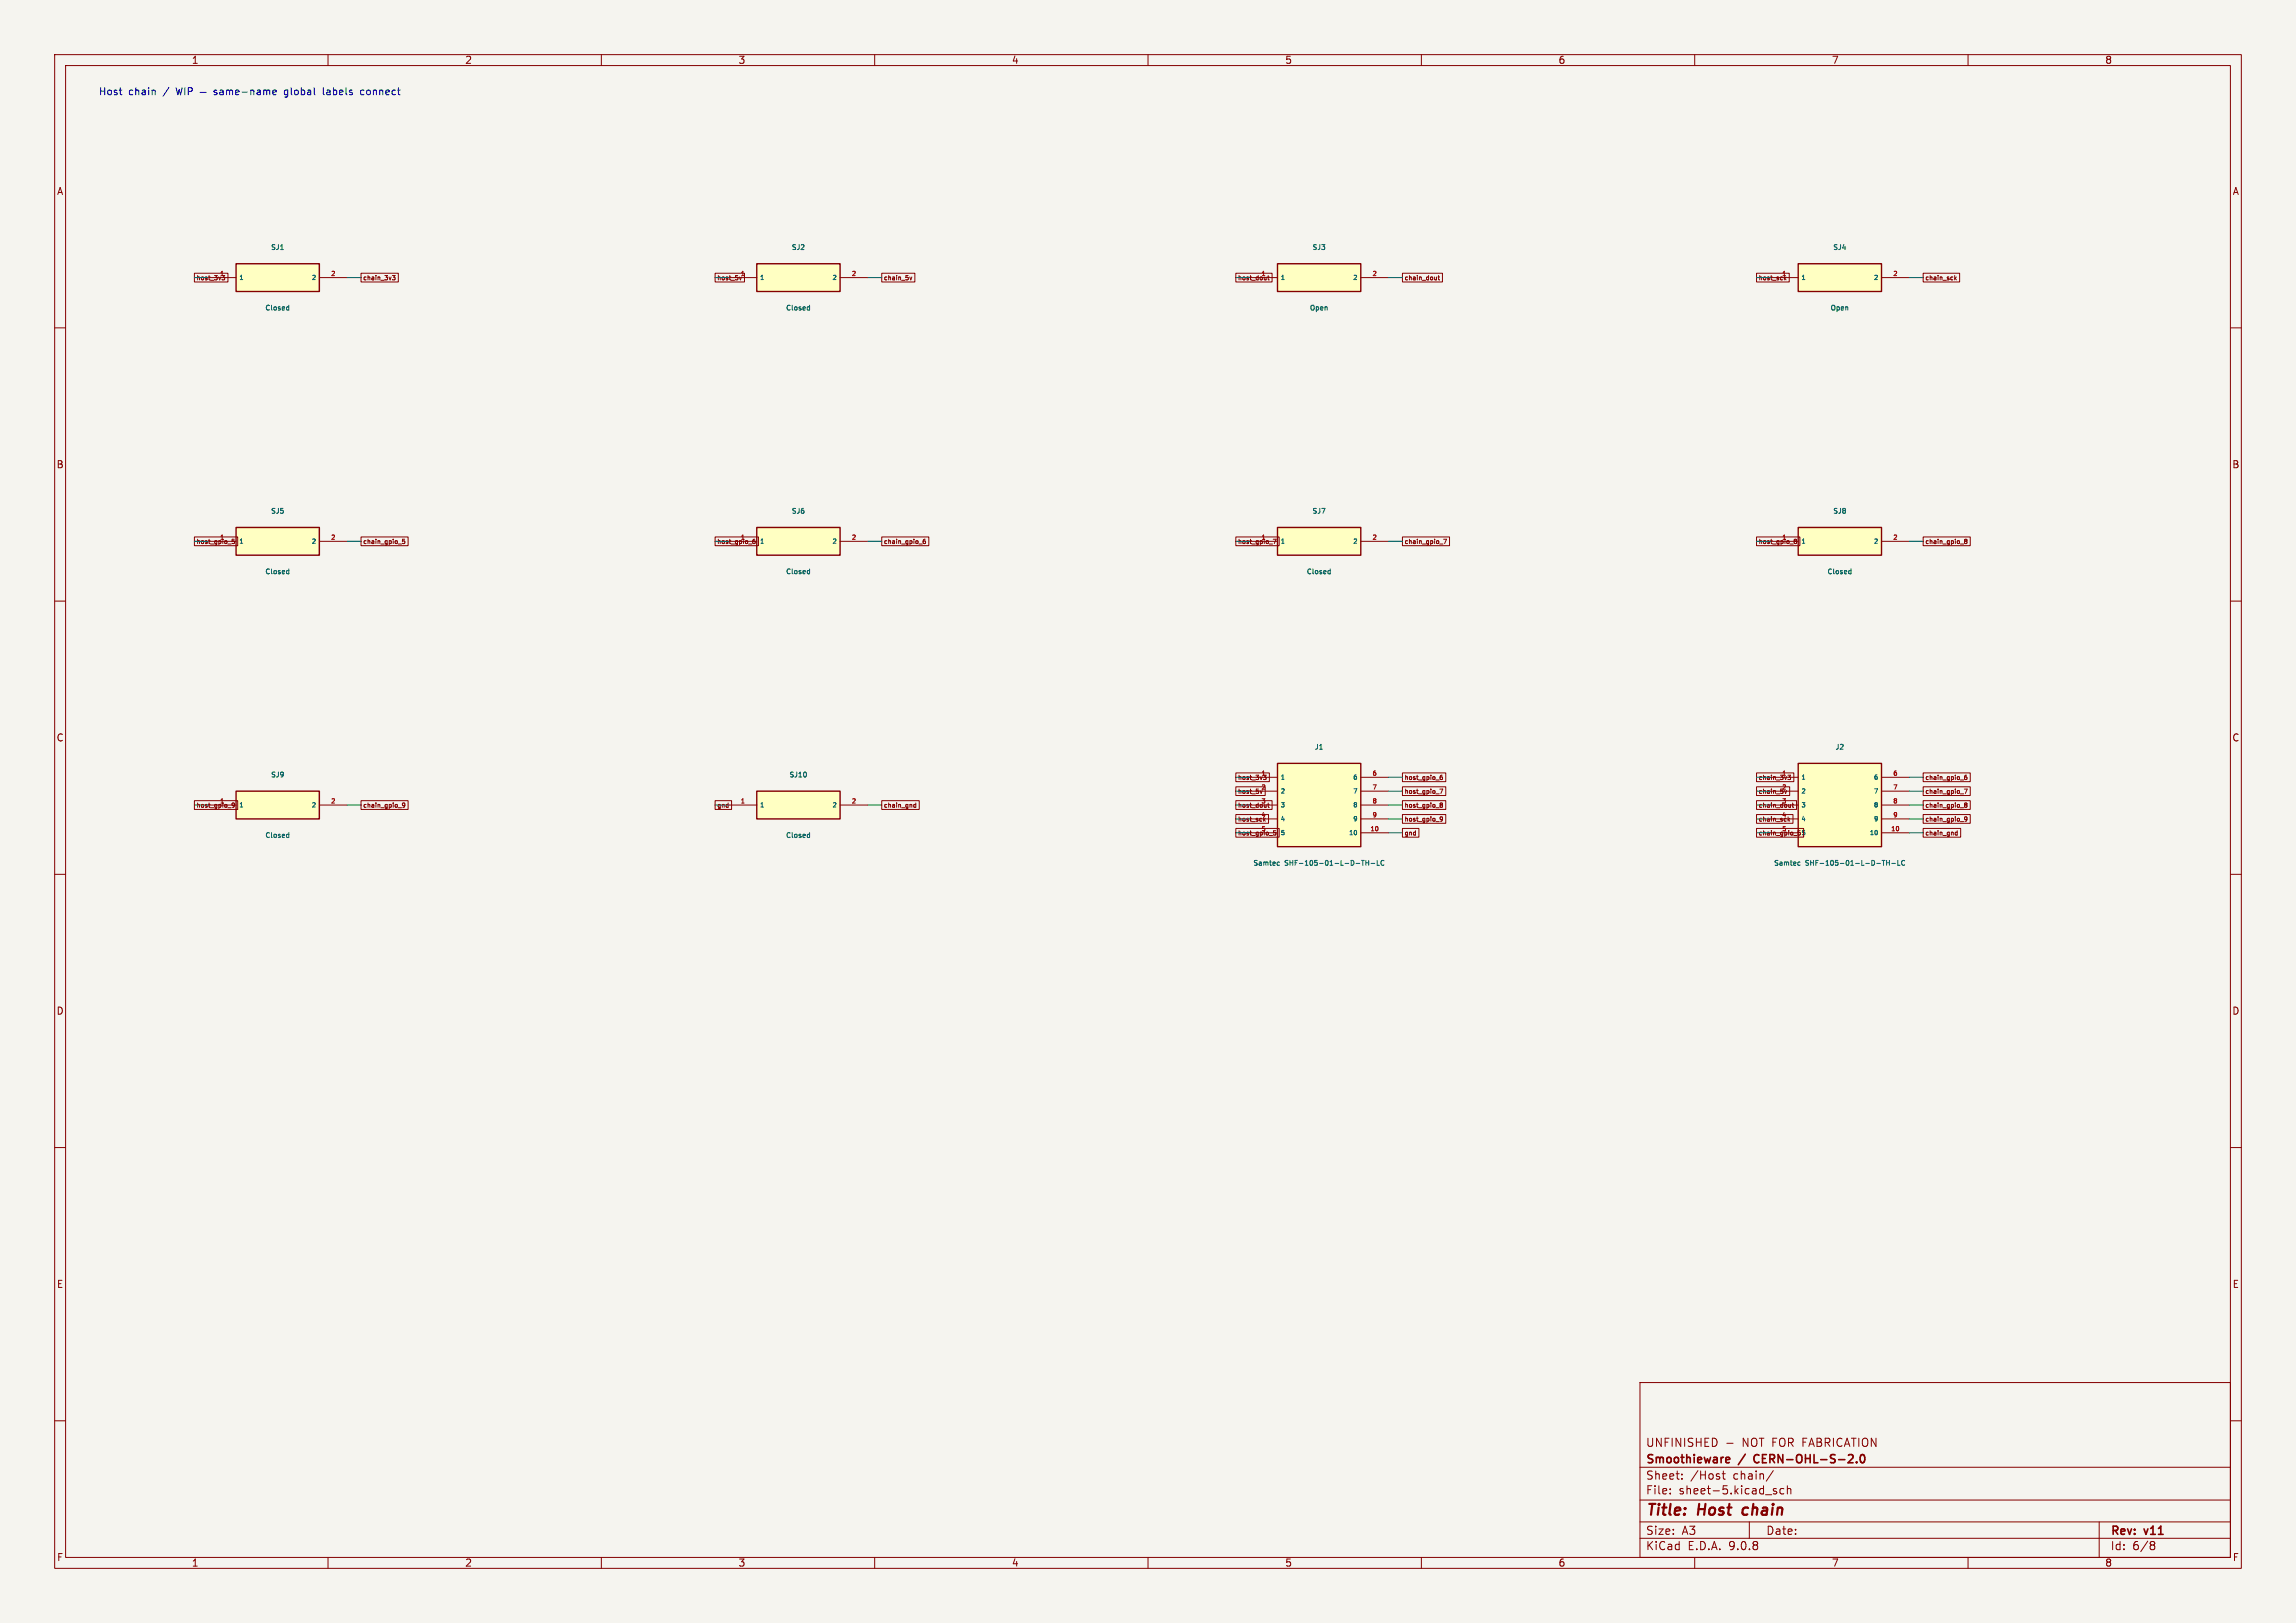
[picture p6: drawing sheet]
<svg xmlns="http://www.w3.org/2000/svg" width="420mm" height="297mm" viewBox="0 0 420 297" stroke-linecap="round" stroke-linejoin="round" font-family="sans-serif">
<defs><g id="words">
<g font-size="2.8" fill="#840000">
<text x="301" y="277.9">Title:</text>
<text x="310.6" y="277.9">Host</text>
<text x="319.6" y="277.9">chain</text>
</g>
<g font-size="2.1" fill="#840000">
<text x="301" y="268.2">Smoothieware</text>
<text x="301" y="265">UNFINISHED</text>
<text x="318.2" y="268.2">/</text>
<text x="318.7" y="265">NOT FOR FABRICATION</text>
<text x="321.5" y="268.2">CERN-OHL-S-2.0</text>
<text x="301" y="273.7">File:</text>
<text x="301" y="271">Sheet:</text>
<text x="307.1" y="273.7">sheet-5.kicad_sch</text>
<text x="309.2" y="271">/Host</text>
<text x="317.1" y="271">chain/</text>
<text x="301" y="281.1">Size:</text>
<text x="307.6" y="281.1">A3</text>
<text x="323" y="281.1">Date:</text>
<text x="386" y="281.3">Rev:</text>
<text x="392.4" y="281.3">v11</text>
<text x="301" y="283.9">KiCad</text>
<text x="308.7" y="283.9">E.D.A.</text>
<text x="316.3" y="283.9">9.0.8</text>
<text x="386" y="283.9">Id:</text>
<text x="390.1" y="283.9">6/8</text>
</g>
<g font-size="1.8" fill="#840000">
<text x="35" y="11.9">1</text>
<text x="85" y="11.9">2</text>
<text x="135" y="11.9">3</text>
<text x="185" y="11.9">4</text>
<text x="235" y="11.9">5</text>
<text x="285" y="11.9">6</text>
<text x="335" y="11.9">7</text>
<text x="385" y="11.9">8</text>
<text x="10.3" y="35.9">A</text>
<text x="408.3" y="35.9">A</text>
<text x="10.3" y="85.9">B</text>
<text x="408.2" y="85.9">B</text>
<text x="10.3" y="135.9">C</text>
<text x="408.2" y="135.9">C</text>
<text x="10.3" y="185.9">D</text>
<text x="408.2" y="185.9">D</text>
<text x="10.3" y="235.9">E</text>
<text x="408.3" y="235.9">E</text>
<text x="10.3" y="285.9">F</text>
<text x="35" y="286.9">1</text>
<text x="85" y="286.9">2</text>
<text x="135" y="286.9">3</text>
<text x="185" y="286.9">4</text>
<text x="235" y="286.9">5</text>
<text x="285" y="286.9">6</text>
<text x="335" y="286.9">7</text>
<text x="385" y="286.9">8</text>
<text x="408.3" y="285.9">F</text>
</g>
<g font-size="1.8" fill="#0000c2">
<text x="18" y="17.6">Host</text>
<text x="23.5" y="17.6">chain</text>
<text x="30" y="17.6">/</text>
<text x="52.9" y="17.6">global</text>
<text x="60.1" y="17.6">labels</text>
<text x="67.2" y="17.6">connect</text>
</g>
<g font-size="1.3" fill="#006464">
<text x="49.5" y="45.9">SJ1</text>
<text x="144.7" y="45.9">SJ2</text>
<text x="240" y="45.9">SJ3</text>
<text x="335.2" y="45.9">SJ4</text>
<text x="48.4" y="57">Closed</text>
<text x="143.7" y="57">Closed</text>
<text x="239.5" y="57">Open</text>
<text x="334.7" y="57">Open</text>
<text x="49.5" y="94.2">SJ5</text>
<text x="144.7" y="94.2">SJ6</text>
<text x="240" y="94.2">SJ7</text>
<text x="335.2" y="94.2">SJ8</text>
<text x="48.4" y="105.3">Closed</text>
<text x="143.7" y="105.3">Closed</text>
<text x="238.9" y="105.3">Closed</text>
<text x="334.2" y="105.3">Closed</text>
<text x="240.4" y="137.4">J1</text>
<text x="335.6" y="137.4">J2</text>
<text x="49.5" y="142.5">SJ9</text>
<text x="144.3" y="142.5">SJ10</text>
<text x="48.4" y="153.5">Closed</text>
<text x="143.7" y="153.5">Closed</text>
<text x="229.1" y="158.6">Samtec</text>
<text x="235" y="158.6">SHF-105-01-L-D-TH-LC</text>
<text x="324.4" y="158.6">Samtec</text>
<text x="330.3" y="158.6">SHF-105-01-L-D-TH-LC</text>
</g>
<g font-size="1.1" fill="#840000">
<text x="35.9" y="51.5">host_3v3</text>
<text x="66.3" y="51.5">chain_3v3</text>
<text x="131.1" y="51.5">host_5v</text>
<text x="161.6" y="51.5">chain_5v</text>
<text x="226.4" y="51.5">host_dout</text>
<text x="230.6" y="50.5">1</text>
<text x="256.8" y="51.5">chain_dout</text>
<text x="321.6" y="51.5">host_sck</text>
<text x="325.9" y="50.5">1</text>
<text x="352.1" y="51.5">chain_sck</text>
<text x="35.9" y="99.7">host_gpio_5</text>
<text x="40.1" y="98.8">1</text>
<text x="66.3" y="99.7">chain_gpio_5</text>
<text x="131.1" y="99.7">host_gpio_6</text>
<text x="135.4" y="98.8">1</text>
<text x="161.6" y="99.7">chain_gpio_6</text>
<text x="226.4" y="99.7">host_gpio_7</text>
<text x="230.6" y="98.8">1</text>
<text x="256.8" y="99.7">chain_gpio_7</text>
<text x="321.6" y="99.7">host_gpio_8</text>
<text x="325.9" y="98.8">1</text>
<text x="352.1" y="99.7">chain_gpio_8</text>
<text x="226.4" y="142.9">host_3v3</text>
<text x="256.8" y="142.9">host_gpio_6</text>
<text x="321.6" y="142.9">chain_3v3</text>
<text x="325.9" y="142">1</text>
<text x="352.1" y="142.9">chain_gpio_6</text>
<text x="35.9" y="148">host_gpio_9</text>
<text x="40.1" y="147.1">1</text>
<text x="66.3" y="148">chain_gpio_9</text>
<text x="131.1" y="148">gnd</text>
<text x="161.6" y="148">chain_gnd</text>
<text x="226.4" y="148">host_dout</text>
<text x="226.4" y="145.5">host_5v</text>
<text x="230.6" y="147.1">3</text>
<text x="230.6" y="149.6">4</text>
<text x="256.8" y="148">host_gpio_8</text>
<text x="256.8" y="145.5">host_gpio_7</text>
<text x="321.6" y="148">chain_dout</text>
<text x="321.6" y="145.5">chain_5v</text>
<text x="325.9" y="144.5">2</text>
<text x="325.9" y="147.1">3</text>
<text x="325.9" y="149.6">4</text>
<text x="352.1" y="145.5">chain_gpio_7</text>
<text x="352.1" y="148">chain_gpio_8</text>
<text x="226.4" y="150.5">host_sck</text>
<text x="226.4" y="153.1">host_gpio_5</text>
<text x="230.6" y="152.1">5</text>
<text x="256.8" y="153.1">gnd</text>
<text x="256.8" y="150.5">host_gpio_9</text>
<text x="321.6" y="150.5">chain_sck</text>
<text x="321.6" y="153.1">chain_gpio_5</text>
<text x="325.9" y="152.1">5</text>
<text x="329.4" y="153">5</text>
<text x="352.1" y="150.5">chain_gpio_9</text>
<text x="352.1" y="153.1">chain_gnd</text>
</g>
<g font-size="1.1" fill="#a90000">
<text x="40.1" y="50.5">1</text>
<text x="60.4" y="50.5">2</text>
<text x="135.4" y="50.5">1</text>
<text x="155.7" y="50.5">2</text>
<text x="250.9" y="50.5">2</text>
<text x="346.2" y="50.5">2</text>
<text x="60.4" y="98.8">2</text>
<text x="155.7" y="98.8">2</text>
<text x="250.9" y="98.8">2</text>
<text x="346.2" y="98.8">2</text>
<text x="230.6" y="142">1</text>
<text x="250.9" y="142">6</text>
<text x="346.2" y="142">6</text>
<text x="60.4" y="147.1">2</text>
<text x="135.4" y="147.1">1</text>
<text x="155.7" y="147.1">2</text>
<text x="230.6" y="144.5">2</text>
<text x="250.9" y="144.5">7</text>
<text x="250.9" y="147.1">8</text>
<text x="250.9" y="149.6">9</text>
<text x="346.2" y="144.5">7</text>
<text x="346.2" y="147.1">8</text>
<text x="346.2" y="149.6">9</text>
<text x="250.5" y="152.1">10</text>
<text x="345.8" y="152.1">10</text>
</g>
<g font-size="1.1" fill="#006464">
<text x="43.7" y="51.4">1</text>
<text x="56.9" y="51.4">2</text>
<text x="138.9" y="51.4">1</text>
<text x="152.1" y="51.4">2</text>
<text x="234.2" y="51.4">1</text>
<text x="247.4" y="51.4">2</text>
<text x="329.4" y="51.4">1</text>
<text x="342.6" y="51.4">2</text>
<text x="43.7" y="99.7">1</text>
<text x="56.9" y="99.7">2</text>
<text x="138.9" y="99.7">1</text>
<text x="152.1" y="99.7">2</text>
<text x="234.2" y="99.7">1</text>
<text x="247.4" y="99.7">2</text>
<text x="329.4" y="99.7">1</text>
<text x="342.6" y="99.7">2</text>
<text x="234.2" y="142.9">1</text>
<text x="247.4" y="142.9">6</text>
<text x="329.4" y="142.9">1</text>
<text x="342.6" y="142.9">6</text>
<text x="43.7" y="147.9">1</text>
<text x="56.9" y="147.9">2</text>
<text x="138.9" y="147.9">1</text>
<text x="152.1" y="147.9">2</text>
<text x="234.2" y="145.4">2</text>
<text x="234.2" y="147.9">3</text>
<text x="247.4" y="145.4">7</text>
<text x="247.4" y="147.9">8</text>
<text x="329.4" y="145.4">2</text>
<text x="329.4" y="147.9">3</text>
<text x="342.6" y="145.4">7</text>
<text x="342.6" y="147.9">8</text>
<text x="234.2" y="150.5">4</text>
<text x="234.2" y="153">5</text>
<text x="246.6" y="153">10</text>
<text x="247.4" y="150.5">9</text>
<text x="329.4" y="150.5">4</text>
<text x="341.8" y="153">10</text>
<text x="342.6" y="150.5">9</text>
</g>
</g></defs>
<path d="M0 0h420v297h-420z" fill="#f5f4ef" stroke="#f5f4ef" stroke-width=".18"/>
<g fill="none" stroke="#840000" stroke-width=".18">
<path d="M10 10h400v277h-400zM12 12h396v273h-396zM60 10v2M110 10v2M160 10v2M210 10v2M260 10v2M310 10v2M360 10v2M10 60h2M408 60h2M10 110h2"/>
<path d="M408 110h2M10 160h2M408 160h2M10 210h2M408 210h2M300 253h108v32h-108zM10 260h2M300 278.5h108M300 274.5h108M300 268.5h108M305.5 273.2v.2M305.5 272.5v.1"/>
<path d="M307.7 270.5v.2M307.7 269.8v.1M315 269.7h.6M315.2 269.2v1.3l.4 .2M315.9 264.1h1.1M320 278.5v3M324.4 269.1l-1.3 1.9M324.4 272.8l.5 .2 .1 .2-.2 .2-.4-.1M324.4 272.5h.5M326.3 272.5l-.4-.1-.3 .3v.4l.1 .2h.6M326.9 272.5l.3-.1 .3 .1 .1 .9M326.9 271.9v1.5"/>
<path d="M384 278.5v6.5M408 260h2M60 285v2M110 285v2M160 285v2M210 285v2M260 285v2M300 281.5h108M310 285v2M360 285v2M393.6 282.1l.4 .1 .2 .2-.3 .3M393.6 282.7h.3"/>
<path d="M393.9 282.7l.2 .2 .1 .4-.2 .2-.4 .1"/>
</g>
<path d="M318.9 276.1l-.2 .7 .3 .4" fill="none" stroke="#840000" stroke-width=".4"/>
<path d="M315.9 266.7l.4 .1 .1 .2-.7 .2M316.3 267.6l-.4 .1M321 266.4l-.2 .4 .2 .7M338 267.7h1M338.9 266.3v.5M339.6 267.5v.2M340.4 266.3l.2-.1a.8 .8 0 0 1 .5 .7 .8 .8 0 0 1-.5 .8l-.2-.2-.1-.4z" fill="none" stroke="#840000" stroke-width=".3"/>
<path d="M233.7 48.3h15.2v5h-15.2z" fill="#ffffc2"/>
<path d="M233.7 48.3h15.2v5h-15.2z" fill="none" stroke="#840000" stroke-width=".25"/>
<path d="M228.6 50.8h5.1M248.9 50.8h5.1" fill="none" stroke="#840000" stroke-width=".18"/>
<path d="M233.7 139.7h15.2v15.2h-15.2z" fill="#ffffc2"/>
<path d="M233.7 139.7h15.2v15.2h-15.2z" fill="none" stroke="#840000" stroke-width=".25"/>
<path d="M228.6 142.2h5.1M228.6 144.8h5.1M228.6 147.3h5.1M228.6 149.9h5.1M228.6 152.4h5.1M248.9 142.2h5.1M248.9 144.8h5.1M248.9 147.3h5.1M248.9 149.9h5.1M248.9 152.4h5.1" fill="none" stroke="#840000" stroke-width=".18"/>
<path d="M233.8 157.7l.2 .1M234 158.3h-.2M249 157.4h.5M249.3 157.4v.9M249.8 157.4v.9M249.8 157.9h.6M250.4 157.4v.9M250.8 158h.7M251.9 157.4v.9h.4M253.1 157.5a.4 .4 0 0 0-.5 .4 .4 .4 0 0 0 .5 .4" fill="none" stroke="#006464" stroke-width=".18"/>
<path d="M233.7 96.5h15.2v5.1h-15.2z" fill="#ffffc2"/>
<path d="M233.7 96.5h15.2v5.1h-15.2z" fill="none" stroke="#840000" stroke-width=".25"/>
<path d="M228.6 99.1h5.1M248.9 99.1h5.1" fill="none" stroke="#840000" stroke-width=".18"/>
<path d="M243.1 104.4l.2 .1M243.3 104.1v.9M243.3 105h-.2" fill="none" stroke="#006464" stroke-width=".18"/>
<path d="M43.2 48.3h15.2v5h-15.2z" fill="#ffffc2"/>
<path d="M43.2 48.3h15.2v5h-15.2z" fill="none" stroke="#840000" stroke-width=".25"/>
<path d="M38.1 50.8h5.1M58.4 50.8h5.1" fill="none" stroke="#840000" stroke-width=".18"/>
<path d="M51.3 45.7h.5M52.6 56.1l.2 .1M52.8 55.8v.9M52.8 56.7h-.2" fill="none" stroke="#006464" stroke-width=".18"/>
<path d="M138.4 48.3h15.3v5h-15.3z" fill="#ffffc2"/>
<path d="M138.4 48.3h15.3v5h-15.3z" fill="none" stroke="#840000" stroke-width=".25"/>
<path d="M133.3 50.8h5.1M153.7 50.8h5" fill="none" stroke="#840000" stroke-width=".18"/>
<path d="M147.8 56.1l.3 .1M148.1 55.8v.9M148.1 56.7h-.3" fill="none" stroke="#006464" stroke-width=".18"/>
<path d="M328.9 48.3h15.3v5h-15.3z" fill="#ffffc2"/>
<path d="M328.9 48.3h15.3v5h-15.3z" fill="none" stroke="#840000" stroke-width=".25"/>
<path d="M323.8 50.8h5.1M344.2 50.8h5" fill="none" stroke="#840000" stroke-width=".18"/>
<path d="M138.4 96.5h15.3v5.1h-15.3z" fill="#ffffc2"/>
<path d="M138.4 96.5h15.3v5.1h-15.3z" fill="none" stroke="#840000" stroke-width=".25"/>
<path d="M133.3 99.1h5.1M153.7 99.1h5" fill="none" stroke="#840000" stroke-width=".18"/>
<path d="M147.8 104.4l.3 .1M148.1 104.1v.9M148.1 105h-.3" fill="none" stroke="#006464" stroke-width=".18"/>
<path d="M138.4 144.8h15.3v5.1h-15.3z" fill="#ffffc2"/>
<path d="M138.4 144.8h15.3v5.1h-15.3z" fill="none" stroke="#840000" stroke-width=".25"/>
<path d="M133.3 147.3h5.1M153.7 147.3h5" fill="none" stroke="#840000" stroke-width=".18"/>
<path d="M147.8 152.7h.3M148.1 152.4v.9M148.1 153.2l-.3 .1" fill="none" stroke="#006464" stroke-width=".18"/>
<path d="M328.9 96.5h15.3v5.1h-15.3z" fill="#ffffc2"/>
<path d="M328.9 96.5h15.3v5.1h-15.3z" fill="none" stroke="#840000" stroke-width=".25"/>
<path d="M323.8 99.1h5.1M344.2 99.1h5" fill="none" stroke="#840000" stroke-width=".18"/>
<path d="M338.3 104.4l.3 .1M338.6 104.1v.9M338.6 105h-.3" fill="none" stroke="#006464" stroke-width=".18"/>
<path d="M43.2 144.8h15.2v5.1h-15.2z" fill="#ffffc2"/>
<path d="M43.2 144.8h15.2v5.1h-15.2z" fill="none" stroke="#840000" stroke-width=".25"/>
<path d="M38.1 147.3h5.1M58.4 147.3h5.1" fill="none" stroke="#840000" stroke-width=".18"/>
<path d="M52.6 152.7h.2M52.8 152.4v.9M52.8 153.2l-.2 .1" fill="none" stroke="#006464" stroke-width=".18"/>
<path d="M328.9 139.7h15.3v15.2h-15.3z" fill="#ffffc2"/>
<path d="M328.9 139.7h15.3v15.2h-15.3z" fill="none" stroke="#840000" stroke-width=".25"/>
<path d="M323.8 142.2h5.1M323.8 144.8h5.1M323.8 147.3h5.1M323.8 149.9h5.1M323.8 152.4h5.1M344.2 142.2h5M344.2 144.8h5M344.2 147.3h5M344.2 149.9h5M344.2 152.4h5" fill="none" stroke="#840000" stroke-width=".18"/>
<path d="M329 157.7l.3 .1M329.3 158.3h-.3M344.3 157.4h.5M344.5 157.4v.9M345.1 157.4v.9M345.1 157.9h.5M345.6 157.4v.9M346 158h.7M347.2 157.4v.9h.4M348.4 157.5a.4 .4 0 0 0-.6 .4 .4 .4 0 0 0 .6 .4" fill="none" stroke="#006464" stroke-width=".18"/>
<path d="M43.2 96.5h15.2v5.1h-15.2z" fill="#ffffc2"/>
<path d="M43.2 96.5h15.2v5.1h-15.2z" fill="none" stroke="#840000" stroke-width=".25"/>
<g fill="none" stroke="#840000" stroke-width=".18">
<path d="M35.6 50h6.1v1.6h-6.1zM40.6 50.4h.5l-.3 .3 .3 .1v.3l-.4 .1M66 50h6.9v1.6h-6.9zM71.8 50.4h.5l-.3 .3 .2 .1v.3h-.4M130.8 50h5.4v1.6h-5.4zM135.2 50.7l.2 .5 .2-.5M161.3 50h6v1.6h-6zM166.4 50.7l.2 .5 .2-.5M226.1 50h6.6v1.6h-6.6zM231.9 50.7h.3M232 50.4v.7l.2 .1M256.5 50h7.4v1.6h-7.4z"/>
<path d="M262.8 50.7v.5M262.8 51.1l-.1 .1M263 50.7h.3M263.1 50.4v.7l.2 .1M321.3 50h6v1.6h-6zM326.5 50.9l.2 .3M326.7 50.7l-.3 .3M351.8 50h6.7v1.6h-6.7zM357.6 50.4v.8M357.6 50.9l.3 .3M357.9 50.7l-.3 .3M35.6 98.3h7.9v1.6h-7.9z"/>
<path d="M38.1 99.1h5.1M41.7 99.6h.6M42.9 98.7h-.4l-.1 .4 .4-.1 .1 .4h-.5M58.4 99.1h5.1M66 98.3h8.7v1.6h-8.7zM72.8 99.6h.6M74 98.7h-.4v.4l.4-.1v.4h-.4M130.8 98.3h7.9v1.6h-7.9zM136.9 99.6h.6M138.1 98.7l-.4 .2v.4l.1 .2 .3-.1v-.4h-.3l-.1 .1M161.3 98.3h8.6v1.6h-8.6zM168.1 99.6h.6"/>
<path d="M169.2 98.7l-.3 .2v.4l.1 .2 .3-.1-.1-.4h-.2l-.1 .1M226.1 98.3h7.9v1.6h-7.9zM232.2 99.6h.6M232.9 98.7h.5l-.3 .8M256.5 98.3h8.7v1.6h-8.7zM263.3 99.6h.6M264.1 98.7h.5l-.3 .8M321.3 98.3h7.9v1.6h-7.9zM327.4 99.6h.6M328.3 99l-.1-.1 .1-.2 .3 .1-.1 .2M328.3 99l-.1 .2 .1 .3 .3-.2-.1-.3M328.3 99h.2"/>
<path d="M351.8 98.3h8.6v1.6h-8.6zM358.6 99.6h.6M359.5 99l-.1-.1 .1-.2 .3 .1-.1 .2M359.5 99l-.1 .2 .1 .3 .3-.2-.1-.3M359.5 99h.2M35.6 146.5h7.9v1.6h-7.9zM41.7 147.8h.6M42.9 147.3l-.2 .1h-.2v-.4l.2-.1 .2 .2v.4l-.4 .2M66 146.5h8.7v1.6h-8.7zM72.8 147.8h.6M74.1 147.3l-.2 .1h-.2l-.1-.4 .3-.1 .2 .2-.1 .4-.3 .2M130.8 146.5h3v1.6h-3z"/>
<path d="M161.3 146.5h6.8v1.6h-6.8zM167.5 147.2h-.2l-.2 .2 .1 .3h.3M167.5 146.9v.8M226.1 146.5h6.6v1.6h-6.6zM226.1 149.1h5.9v1.6h-5.9zM226.1 151.6h7.9v1.6h-7.9zM226.1 141.4h6.1v1.6h-6.1zM226.1 144h5.3v1.6h-5.3zM230.5 144.7l.2 .5 .2-.5M231.1 141.9h.5l-.3 .3h.3v.3l-.4 .2M231.2 150l.3 .3M231.5 149.7l-.4 .4"/>
<path d="M231.9 147.2h.3M232 146.9v.7l.2 .1M232.2 152.9h.6M233.4 152h-.4l-.1 .4h.4l.1 .3h-.5M256.5 151.6h3.1v1.6h-3.1zM256.5 149.1h8v1.6h-8zM256.5 146.5h8v1.6h-8zM256.5 144h8v1.6h-8zM256.5 141.4h8v1.6h-8zM262.7 145.3h.6M262.7 150.4h.6M262.7 147.8h.6"/>
<path d="M262.7 142.7h.6M263.4 144.4h.5l-.3 .8M263.6 147.3l-.2-.2 .2-.2 .3 .2-.2 .2M263.6 147.3l-.2 .1 .2 .3 .3-.1-.2-.3M263.6 147.3h.1M263.8 141.9l-.3 .1v.6h.3v-.4M263.8 149.5v.1M263.8 149.5h-.3l-.1 .3 .2 .2 .3-.2M263.8 142.2h.1M263.8 142.2h-.2l-.2 .1M263.8 149.6v.5l-.3 .2M321.3 146.5h7.3v1.6h-7.3z"/>
<path d="M321.3 149.1h6.7v1.6h-6.7zM321.3 151.6h8.6v1.6h-8.6zM321.3 144h6.1v1.6h-6.1zM321.3 141.4h6.8v1.6h-6.8zM326.4 144.7l.2 .5 .2-.5M327 141.9h.5l-.2 .3h.2v.4h-.5M327.1 149.5v.8M327.2 150l.2 .3M327.4 149.7l-.3 .4M327.5 147.2v.5M327.5 147.7h-.1M327.8 147.2h.3"/>
<path d="M327.9 146.9v.7l.2 .1M328.1 152.9h.6M328.9 152.7l.3 .1M329.3 152h-.4v.4l.3-.1M351.8 144h8.6v1.6h-8.6zM351.8 141.4h8.6v1.6h-8.6zM351.8 146.5h8.6v1.6h-8.6zM351.8 149.1h8.6v1.6h-8.6zM351.8 151.6h6.8v1.6h-6.8zM358 152.3h-.2l-.2 .1 .1 .4h.3M358 152v.8M358.6 145.3h.6"/>
<path d="M358.6 150.4h.6M358.6 147.8h.6M358.6 142.7h.6M359.3 144.4h.5l-.3 .8M359.5 147.3l-.1-.2 .1-.2 .3 .2-.1 .2M359.5 147.3h.2M359.5 147.3l-.1 .1 .1 .3 .3-.1-.1-.3M359.7 141.9l-.3 .1v.5l.1 .2 .3-.1-.1-.4h-.2l-.1 .1M359.8 149.8l-.1 .2-.3-.1v-.3l.3-.1 .1 .1v.5l-.4 .2"/>
</g>
<path d="M52.6 104.4l.2 .1M52.8 104.1v.9M52.8 105h-.2" fill="none" stroke="#006464" stroke-width=".18"/>
<g fill="none" stroke="#009600" stroke-width=".18">
<path d="M35.6 50.8h2.5M63.5 50.8h2.5M130.8 50.8h2.5M158.7 50.8h2.6M226.1 50.8h2.5M254 50.8h2.5M321.3 50.8h2.5M349.2 50.8h2.6M35.6 99.1h2.5M63.5 99.1h2.5M130.8 99.1h2.5M158.7 99.1h2.6"/>
<path d="M226.1 99.1h2.5M254 99.1h2.5M321.3 99.1h2.5M349.2 99.1h2.6M35.6 147.3h2.5M63.5 147.3h2.5M130.8 147.3h2.5M158.7 147.3h2.6M226.1 142.2h2.5M226.1 149.9h2.5M226.1 144.8h2.5M226.1 152.4h2.5"/>
<path d="M226.1 147.3h2.5M254 142.2h2.5M254 149.9h2.5M254 144.8h2.5M254 152.4h2.5M254 147.3h2.5M321.3 142.2h2.5M321.3 149.9h2.5M321.3 144.8h2.5M321.3 152.4h2.5M321.3 147.3h2.5M349.2 142.2h2.6"/>
<path d="M349.2 149.9h2.6M349.2 144.8h2.6M349.2 152.4h2.6M349.2 147.3h2.6"/>
</g>
<g fill="none" stroke="#0000c2" stroke-width=".18">
<path d="M28.3 16.5l.1 .8M32.2 16l.3 1.3 .3-.9 .2 .9 .3-1.3M33.8 16v1.3M34.4 16.7h.7l.1-.2-.1-.3-.7-.2v1.3M36.6 16.9h1.1M39.6 16.5h-.3l-.2 .2 .1 .1 .4 .2v.3h-.5M40.3 16.5h.5v.8M40.8 16.8h-.4l-.2 .2 .2 .3h.4M41.4 16.6l.4-.1 .2 .2M41.4 16.5v.8M42 16.7l.2-.2h.3l.1 .8M42 16.7v.6"/>
<path d="M43.1 16.9l.6-.1v-.3h-.4l-.2 .2 .1 .6h.5M44.3 16.8h1M45.9 16.6l.2-.1h.3l.1 .8M45.9 16.5v.8M47.1 16.5h.5v.8M47.6 16.8h-.4l-.2 .2 .2 .3h.4M48.2 16.6l.4-.1 .2 .2M48.2 16.5v.8M48.8 16.7l.2-.2h.3l.1 .8M48.8 16.7v.6M49.9 16.9l.6-.1v-.3h-.4l-.2 .2 .1 .6h.5M52.1 17.7l.3 .1"/>
<path d="M52.5 16.5h-.4l-.1 .2 .1 .5 .4 .1M59.1 16v1.2l.2 .1M66.6 16.5h-.4l-.2 .2 .1 .6h.5"/>
</g>
<use href="#words"/>
</svg>
